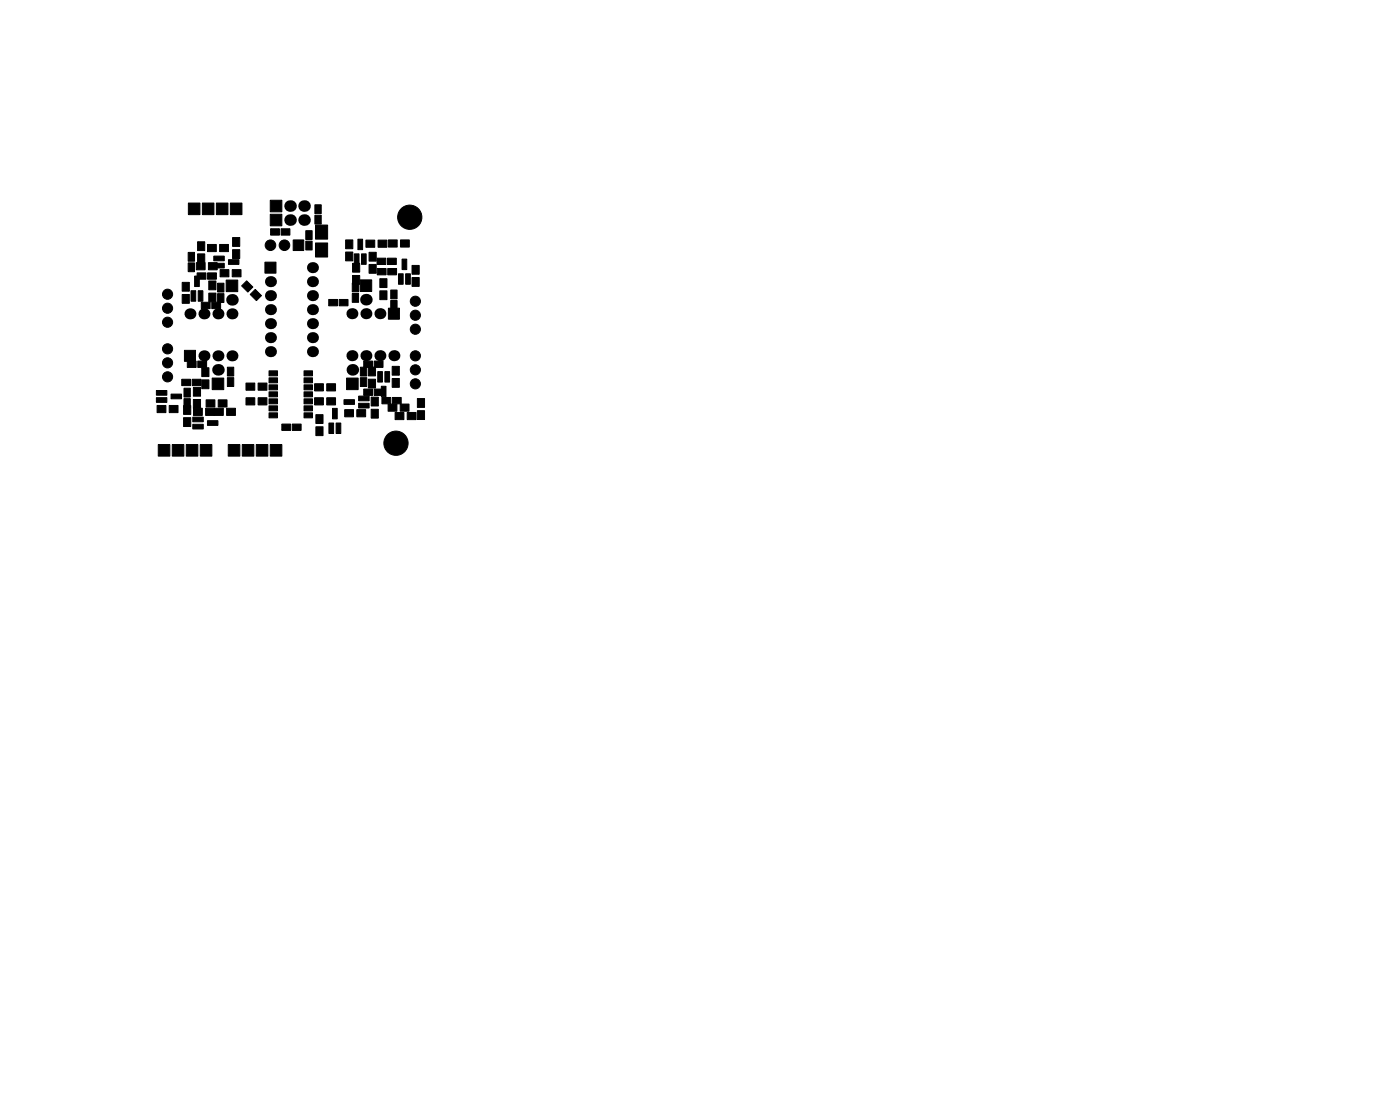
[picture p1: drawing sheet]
<svg xmlns="http://www.w3.org/2000/svg" width="254mm" height="203mm" viewBox="0 0 254 203" stroke-linecap="round" stroke-linejoin="round" font-family="sans-serif">
<g fill="#000" stroke="#000" stroke-width=".18">
<path d="M34.2 36.8h2.1v2.1h-2.1zM36.7 36.8h2.1v2.1h-2.1zM39.3 36.8h2.1v2.1h-2.1zM41.8 36.8h2.1v2.1h-2.1zM49 36.3h2.1v2.1h-2.1zM57.1 37.2h1.2v1.6h-1.2zM33.1 51.2h1.3v1.6h-1.3zM33.1 53.4h1.3v1.6h-1.3zM34.1 45.8h1.2v1.6h-1.2zM34.1 47.7h1.2v1.6h-1.2zM34.7 52.7h.8v1.9h-.8zM35.3 50.1h.9v1.9h-.9z"/>
<path d="M35.6 47.7h1.6v1.3h-1.6zM35.8 49.5h1.6v1.2h-1.6zM36 52.7h.8v1.9h-.8zM36.5 54.8h1.6v1.2h-1.6zM35.8 46.1h1.3v1.6h-1.3zM35.8 43.9h1.3v1.6h-1.3zM37.7 49.5h1.6v1.2h-1.6zM37.8 47.7h1.6v1.3h-1.6zM38.4 54.8h1.6v1.2h-1.6zM38.8 46.5h1.9v.8h-1.9zM38.8 47.8h1.9v.8h-1.9zM37.9 53.2h1.3v1.6h-1.3z"/>
<path d="M37.9 51h1.3v1.6h-1.3zM37.6 44.4h1.6v1.3h-1.6zM39.5 53.3h1.1v1.6h-1.1zM39.5 51.4h1.1v1.6h-1.1zM41 50.8h2.1v2.1h-2.1zM39.8 44.4h1.6v1.3h-1.6zM41.4 47.1h1.9v.9h-1.9zM39.9 48.9h1.6v1.3h-1.6zM42.2 43.1h1.3v1.6h-1.3zM42.2 45.3h1.3v1.6h-1.3zM42.1 48.9h1.6v1.3h-1.6zM44.8 50.9l1.1 1.2-.9 .9-1.2-1.1z"/>
<path d="M46.3 52.5l1.1 1.1-.9 1-1.1-1.2zM48.1 47.6h2v2h-2zM49.1 41.5h1.6v1.2h-1.6zM51 41.5h1.6v1.2h-1.6zM49 38.9h2.1v2.1h-2.1zM53.2 43.5h1.9v2h-1.9zM55.5 43.8h1.1v1.6h-1.1zM55.5 41.9h1.1v1.6h-1.1zM57.1 39.1h1.2v1.6h-1.2zM57.2 44.1h2.2v2.5h-2.2zM57.2 40.8h2.2v2.6h-2.2zM59.6 54.3h1.6v1.2h-1.6z"/>
<path d="M61.5 54.3h1.6v1.2h-1.6zM62.7 43.5h1.3v1.6h-1.3zM62.7 45.7h1.3v1.6h-1.3zM64 47.8h1.3v1.6h-1.3zM64 50h1.3v1.6h-1.3zM64.3 46.1h.8v1.9h-.8zM64.9 43.4h.9v1.9h-.9zM63.9 53.3h1.2v1.6h-1.2zM63.9 51.4h1.2v1.6h-1.2zM65.3 50.8h2.1v2.1h-2.1zM65.6 46.1h.8v1.9h-.8zM66.4 43.6h1.6v1.3h-1.6z"/>
<path d="M67 48h1.3v1.6h-1.3zM67 45.8h1.3v1.6h-1.3zM68.4 46.8h1.6v1.2h-1.6zM68.4 48.7h1.6v1.2h-1.6zM68.6 43.6h1.6v1.3h-1.6zM68.9 52.8h1.3v1.6h-1.3zM68.9 50.6h1.3v1.6h-1.3zM70.3 46.8h1.6v1.2h-1.6zM70.5 55.9h2v2h-2zM70.3 48.7h1.6v1.2h-1.6zM70.9 54.5h1.1v1.6h-1.1zM70.9 52.6h1.1v1.6h-1.1z"/>
<path d="M70.5 43.5h1.6v1.3h-1.6zM72.3 49.7h.8v1.9h-.8zM72.9 47h.9v1.9h-.9zM73.6 49.7h.8v1.9h-.8zM72.7 43.5h1.6v1.3h-1.6zM74.8 48.2h1.3v1.6h-1.3zM74.8 50.4h1.3v1.6h-1.3zM28.4 70.9h1.9v.8h-1.9zM28.4 72.2h1.9v.8h-1.9zM28.5 73.6h1.6v1.3h-1.6zM31 71.5h1.9v.9h-1.9zM30.7 73.6h1.6v1.3h-1.6z"/>
<path d="M33 68.8h1.6v1.2h-1.6zM34 65.5h1.6v1.2h-1.6zM33.4 72.3h1.1v1.6h-1.1zM33.4 70.4h1.1v1.6h-1.1zM33.3 75.8h1.3v1.6h-1.3zM33.3 73.6h1.3v1.6h-1.3zM34.9 68.8h1.6v1.2h-1.6zM35 75.7h1.9v.8h-1.9zM35 77h1.9v.8h-1.9zM33.5 63.6h2v2h-2zM35.9 65.5h1.6v1.2h-1.6zM35.1 72.5h1.3v1.6h-1.3z"/>
<path d="M35.1 70.3h1.3v1.6h-1.3zM36.6 66.7h1.3v1.6h-1.3zM36.6 68.9h1.3v1.6h-1.3zM35.1 74.1h1.6v1.3h-1.6zM37.6 76.3h1.9v.9h-1.9zM37.3 74.1h1.6v1.3h-1.6zM37.4 72.5h1.6v1.3h-1.6zM38.9 74.1h1.6v1.3h-1.6zM38.5 68.6h2.1v2.1h-2.1zM39.6 72.5h1.6v1.3h-1.6zM41.3 66.6h1.1v1.6h-1.1zM41.3 68.5h1.1v1.6h-1.1z"/>
<path d="M41.1 74.1h1.6v1.3h-1.6zM44.6 72.2h1.6v1.3h-1.6zM44.6 69.5h1.6v1.3h-1.6zM46.8 72.2h1.6v1.3h-1.6zM46.8 69.5h1.6v1.3h-1.6zM48.8 67.3h1.5v.9h-1.5zM48.8 68.6h1.5v.9h-1.5zM48.8 69.8h1.5v.9h-1.5zM48.8 71.1h1.5v.9h-1.5zM48.8 72.4h1.5v.9h-1.5zM48.8 73.6h1.5v.9h-1.5zM48.8 74.9h1.5v.9h-1.5z"/>
<path d="M51.1 76.9h1.6v1.2h-1.6zM53 76.9h1.6v1.2h-1.6zM55.2 74.9h1.5v.9h-1.5zM55.2 73.6h1.5v.9h-1.5zM55.2 71.1h1.5v.9h-1.5zM55.2 69.8h1.5v.9h-1.5zM55.2 68.6h1.5v.9h-1.5zM55.2 67.3h1.5v.9h-1.5zM55.2 72.4h1.5v.9h-1.5zM57.1 69.6h1.6v1.3h-1.6zM57.1 72.2h1.6v1.3h-1.6zM57.3 75.2h1.3v1.6h-1.3z"/>
<path d="M57.3 77.4h1.3v1.6h-1.3zM59.3 69.6h1.6v1.3h-1.6zM59.3 72.2h1.6v1.3h-1.6zM59.7 76.8h.8v1.9h-.8zM60.3 74.1h.9v1.9h-.9zM61 76.8h.8v1.9h-.8zM62.5 74.3h1.6v1.3h-1.6zM62.4 72.5h1.9v.9h-1.9zM62.9 68.6h2.1v2.1h-2.1zM65.4 66.6h1.1v1.6h-1.1zM65.4 68.5h1.1v1.6h-1.1zM64.7 74.3h1.6v1.3h-1.6z"/>
<path d="M66.8 66.6h1.3v1.6h-1.3zM66.8 68.8h1.3v1.6h-1.3zM65.1 73.2h1.9v.8h-1.9zM65.1 71.9h1.9v.8h-1.9zM66 65.5h1.6v1.2h-1.6zM66 70.6h1.6v1.1h-1.6zM67.3 74.3h1.3v1.6h-1.3zM67.3 72.1h1.3v1.6h-1.3zM68.5 67.4h.9v1.9h-.9zM67.9 65.5h1.6v1.2h-1.6zM67.9 70.6h1.6v1.1h-1.6zM69.2 70.1h.8v1.9h-.8z"/>
<path d="M69.8 67.4h.9v1.9h-.9zM69.3 72.1h1.6v1.2h-1.6zM70.4 73.3h1.6v1.3h-1.6zM71.2 68.7h1.3v1.6h-1.3zM71.2 66.5h1.3v1.6h-1.3zM71.2 72.1h1.6v1.2h-1.6zM71.7 74.8h1.6v1.3h-1.6zM72.6 73.3h1.6v1.3h-1.6zM73.9 74.8h1.6v1.3h-1.6zM75.7 72.3h1.3v1.6h-1.3zM75.7 74.5h1.3v1.6h-1.3zM28.7 80.7h2.1v2.1h-2.1z"/>
<path d="M31.3 80.7h2.1v2.1h-2.1zM33.8 80.7h2.1v2.1h-2.1zM36.3 80.7h2.1v2.1h-2.1zM41.4 80.7h2.1v2.1h-2.1zM44 80.7h2.1v2.1h-2.1zM46.5 80.7h2.1v2.1h-2.1zM49 80.7h2.1v2.1h-2.1z"/>
<circle cx="74.3" cy="39.4" r="2.2"/>
<circle cx="30.4" cy="58.5" r=".92"/>
<circle cx="30.4" cy="53.4" r=".92"/>
<circle cx="30.4" cy="55.9" r=".92"/>
<circle cx="49.1" cy="44.5" r=".96"/>
<circle cx="51.6" cy="44.5" r=".96"/>
<circle cx="75.4" cy="59.7" r=".92"/>
<circle cx="75.4" cy="54.7" r=".92"/>
<circle cx="75.4" cy="57.2" r=".92"/>
<circle cx="30.4" cy="63.3" r=".92"/>
<circle cx="30.4" cy="65.8" r=".92"/>
<circle cx="30.4" cy="68.4" r=".92"/>
<circle cx="75.4" cy="64.6" r=".92"/>
<circle cx="75.4" cy="67.1" r=".92"/>
<circle cx="75.4" cy="69.6" r=".92"/>
<circle cx="71.8" cy="80.4" r="2.2"/>
</g>
<g fill="#000">
<circle cx="52.6" cy="37.4" r="1.05"/>
<circle cx="52.6" cy="39.9" r="1.05"/>
<circle cx="55.2" cy="37.4" r="1.05"/>
<circle cx="55.2" cy="39.9" r="1.05"/>
<circle cx="34.5" cy="56.9" r="1"/>
<circle cx="37" cy="56.9" r="1"/>
<circle cx="39.5" cy="56.9" r="1"/>
<circle cx="42.1" cy="54.4" r="1.05"/>
<circle cx="42.1" cy="56.9" r="1"/>
<circle cx="49.1" cy="53.6" r="1"/>
<circle cx="49.1" cy="56.2" r="1"/>
<circle cx="49.1" cy="58.7" r="1"/>
<circle cx="49.1" cy="51.1" r="1"/>
<circle cx="56.7" cy="58.7" r="1"/>
<circle cx="56.7" cy="56.2" r="1"/>
<circle cx="56.7" cy="51.1" r="1"/>
<circle cx="56.7" cy="48.6" r="1"/>
<circle cx="56.7" cy="53.6" r="1"/>
<circle cx="63.8" cy="56.9" r="1"/>
<circle cx="66.4" cy="54.4" r="1.05"/>
<circle cx="66.4" cy="56.9" r="1"/>
<circle cx="68.9" cy="56.9" r="1"/>
<circle cx="37" cy="64.6" r="1"/>
<circle cx="39.5" cy="64.6" r="1"/>
<circle cx="39.5" cy="67.1" r="1.05"/>
<circle cx="42.1" cy="64.6" r="1"/>
<circle cx="49.1" cy="63.8" r="1"/>
<circle cx="49.1" cy="61.3" r="1"/>
<circle cx="56.7" cy="61.3" r="1"/>
<circle cx="56.7" cy="63.8" r="1"/>
<circle cx="63.8" cy="64.5" r="1"/>
<circle cx="63.9" cy="67.1" r="1.05"/>
<circle cx="66.4" cy="64.5" r="1"/>
<circle cx="68.9" cy="64.5" r="1"/>
<circle cx="71.5" cy="64.5" r="1"/>
</g>
</svg>
